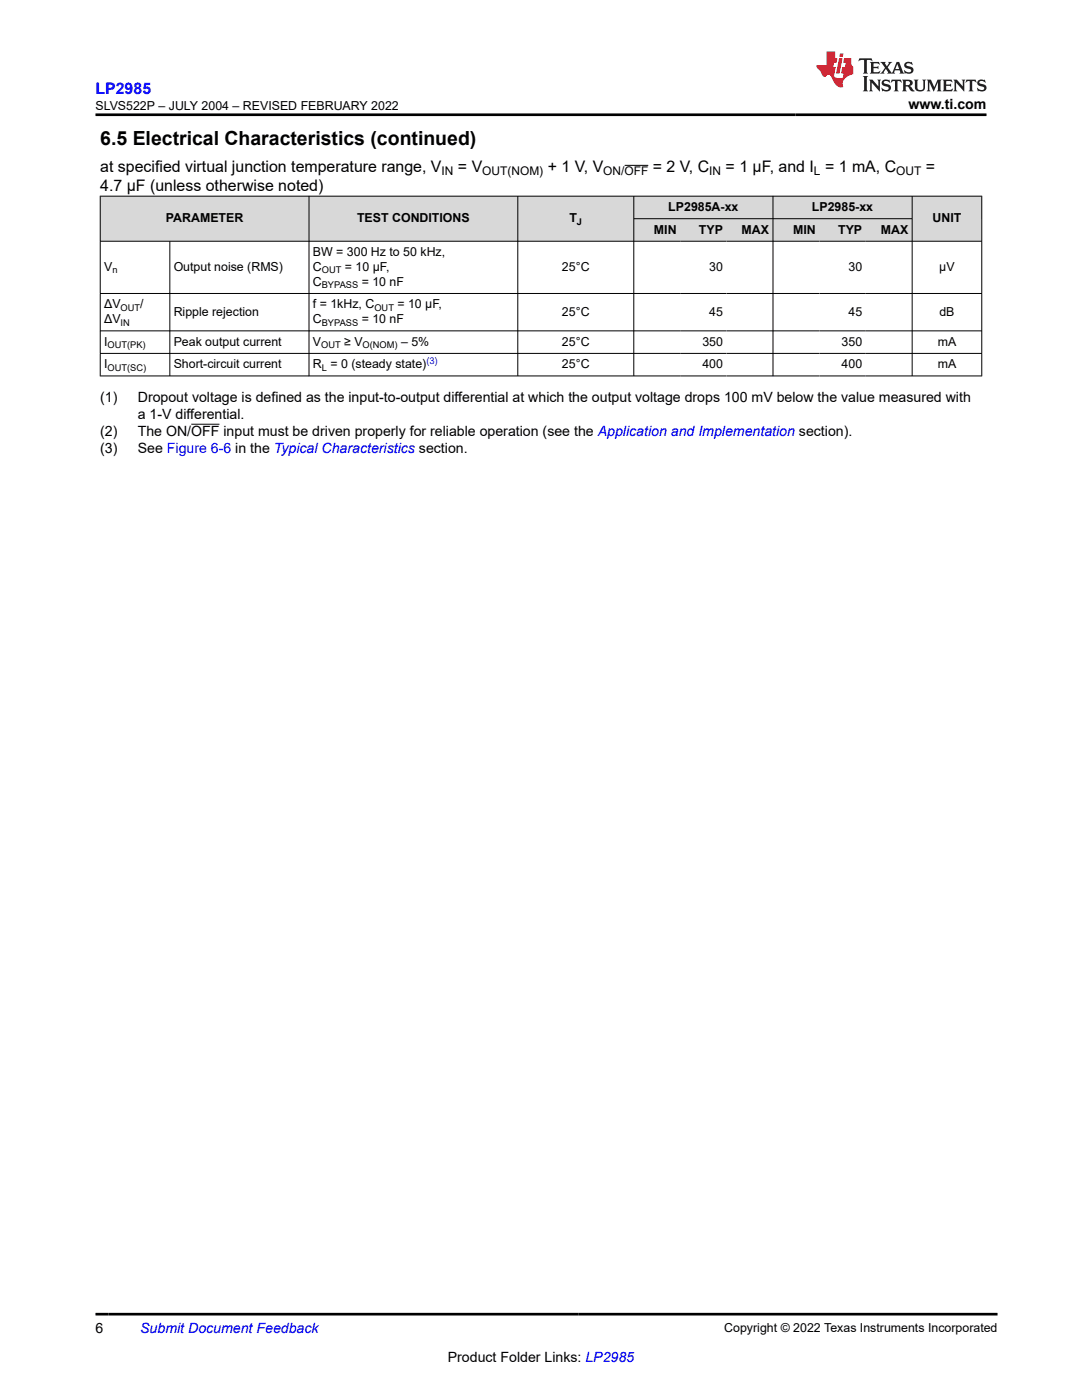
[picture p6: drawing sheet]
<svg xmlns="http://www.w3.org/2000/svg" width="216mm" height="279mm" viewBox="0 0 216 279" stroke-linecap="round" stroke-linejoin="round" font-family="sans-serif">
<defs><g id="words">
<text font-size="3.9" x="20" y="28.8">6.5 Electrical Characteristics (continued)</text>
<text font-size="3.2" fill="#00f" x="19" y="18.7">LP2985</text>
<g font-size="3.2">
<text x="20" y="34.3">at specified virtual junction temperature range, V</text>
<text x="91.4" y="34.3">= V</text>
<text x="109.3" y="34.3">+ 1 V, V</text>
<text x="130.3" y="34.3">= 2 V, C</text>
<text x="144.8" y="34.3">= 1 μF, and I = 1 mA, C</text>
<text x="184.7" y="34.3">=</text>
<text x="20" y="38.1">4.7 μF (unless otherwise noted)</text>
</g>
<g font-size="2.8">
<text x="181.3" y="21.8">www.ti.com</text>
<text x="20" y="80.2">(1)</text>
<text x="27.5" y="80.2">Dropout voltage is defined as the input-to-output differential at which the output voltage drops 100 mV below the value measured with</text>
<text x="27.5" y="83.6">a 1-V differential.</text>
<text x="20" y="87">(2)</text>
<text x="27.5" y="87">The ON/OFF input must be driven properly for reliable operation (see the Application and Implementation section).</text>
<text x="20" y="90.3">(3)</text>
<text x="27.5" y="90.3">See Figure 6-6 in the Typical Characteristics section.</text>
<text x="19" y="266.1">6</text>
<text x="89.4" y="271.7">Product Folder Links: LP2985</text>
</g>
<text font-size="2.8" fill="#00f" x="28" y="266.1">Submit Document Feedback</text>
<g font-size="2.5">
<text x="19" y="21.9">SLVS522P – JULY 2004 – REVISED FEBRUARY 2022</text>
<text x="33.1" y="44.4">PARAMETER</text>
<text x="71.2" y="44.4">TEST CONDITIONS</text>
<text x="113.6" y="44.4">T</text>
<text x="130.5" y="46.6">MIN</text>
<text x="133.4" y="42.1">LP2985A-xx</text>
<text x="139.5" y="46.6">TYP</text>
<text x="148" y="46.6">MAX</text>
<text x="158.3" y="46.6">MIN</text>
<text x="162" y="42.1">LP2985-xx</text>
<text x="167.2" y="46.6">TYP</text>
<text x="175.8" y="46.6">MAX</text>
<text x="186.1" y="44.4">UNIT</text>
<text x="62.4" y="51.1">BW = 300 Hz to 50 kHz,</text>
<text x="20.8" y="54.1">V</text>
<text x="34.7" y="54.1">Output noise (RMS)</text>
<text x="62.4" y="57">C</text>
<text x="62.4" y="54.1">C</text>
<text x="68.8" y="54.1">= 10 μF,</text>
<text x="72.2" y="57">= 10 nF</text>
<text x="112.1" y="54.1">25°C</text>
<text x="141.5" y="54.1">30</text>
<text x="169.3" y="54.1">30</text>
<text x="187.4" y="54.1">μV</text>
<text x="20.8" y="64.5">ΔV</text>
<text x="20.8" y="61.5">ΔV</text>
<text x="28" y="61.5">/</text>
<text x="34.7" y="63">Ripple rejection</text>
<text x="62.4" y="64.5">C</text>
<text x="62.4" y="61.5">f = 1kHz, C</text>
<text x="72.2" y="64.5">= 10 nF</text>
<text x="79.3" y="61.5">= 10 μF,</text>
<text x="112.1" y="63">25°C</text>
<text x="141.5" y="63">45</text>
<text x="169.3" y="63">45</text>
<text x="187.4" y="63">dB</text>
<text x="20.8" y="69">I</text>
<text x="34.7" y="69">Peak output current</text>
<text x="62.4" y="69">V</text>
<text x="68.7" y="69">≥ V</text>
<text x="80" y="69">– 5%</text>
<text x="112.1" y="69">25°C</text>
<text x="140.2" y="69">350</text>
<text x="167.9" y="69">350</text>
<text x="187.1" y="69">mA</text>
<text x="20.8" y="73.5">I</text>
<text x="34.7" y="73.5">Short-circuit current</text>
<text x="62.4" y="73.5">R = 0 (steady state)</text>
<text x="112.1" y="73.5">25°C</text>
<text x="140.2" y="73.5">400</text>
<text x="167.9" y="73.5">400</text>
<text x="187.1" y="73.5">mA</text>
<text x="144.5" y="265.8">Copyright © 2022 Texas Instruments Incorporated</text>
</g>
<g font-size="2.4">
<text x="88.1" y="34.9">IN</text>
<text x="96.2" y="34.9">OUT(NOM)</text>
<text x="120.4" y="34.9">ON/OFF</text>
<text x="141.5" y="34.9">IN</text>
<text x="162.4" y="34.9">L</text>
<text x="178.8" y="34.9">OUT</text>
</g>
<g font-size="1.9">
<text x="115.1" y="44.9">J</text>
<text x="22.4" y="54.6">n</text>
<text x="64.2" y="54.6">OUT</text>
<text x="64.2" y="57.5">BYPASS</text>
<text x="24.1" y="62">OUT</text>
<text x="24.1" y="65">IN</text>
<text x="64.2" y="65">BYPASS</text>
<text x="74.7" y="62">OUT</text>
<text x="21.5" y="69.5">OUT(PK)</text>
<text x="64.1" y="69.5">OUT</text>
<text x="72.4" y="69.5">O(NOM)</text>
<text x="21.5" y="74">OUT(SC)</text>
<text x="64.2" y="74">L</text>
</g>
<text font-size="1.9" fill="#00f" x="85.1" y="72.7">(3)</text>
</g></defs>
<g fill="#d8d8d8">
<path d="M20 39.1h175.9v4.5h-175.9z" fill-rule="evenodd"/>
<path d="M20.1 39.2h41.5v8.9h-41.5z" fill-rule="evenodd"/>
<path d="M61.7 39.2h41.6v8.9h-41.6z" fill-rule="evenodd"/>
<path d="M103.4 39.2h23v8.9h-23z" fill-rule="evenodd"/>
<path d="M126.5 39.2h27.7v4.4h-27.7z" fill-rule="evenodd"/>
<path d="M154.3 39.2h27.7v4.4h-27.7z" fill-rule="evenodd"/>
<path d="M182.1 39.2h13.7v8.9h-13.7z" fill-rule="evenodd"/>
<path d="M126.5 43.7h9.2v4.4h-9.2z" fill-rule="evenodd"/>
<path d="M135.7 43.7h9.3v4.4h-9.3z" fill-rule="evenodd"/>
<path d="M145 43.7h9.2v4.4h-9.2z" fill-rule="evenodd"/>
<path d="M154.3 43.7h9.2v4.4h-9.2z" fill-rule="evenodd"/>
<path d="M163.5 43.7h9.3v4.4h-9.3z" fill-rule="evenodd"/>
<path d="M172.8 43.7h9.2v4.4h-9.2z" fill-rule="evenodd"/>
</g>
<g fill="none" stroke="#000" stroke-width=".2">
<path d="M19.9 39.1h176.1M20 39.1v36M61.7 39.1v36M103.3 39.1v36M124.6 33h4.8M126.5 39.1v36M154.2 39.1v36M182 39.1v36M195.9 39.1v36M19.9 48.1h176.1M19.9 58.6h176.1M33.9 48.1v27"/>
<path d="M126.5 43.6h55.6M19.9 66h176.1M19.9 70.5h176.1M19.9 75h176.1M38.2 84.7h5.6"/>
</g>
<path d="M171.5 11.6l-.2 .6 .5-.2h.6v.1v2.2l-.2 .4h1l-.2-.4v-2.2v-.1h.5l.5 .2-.1-.6zM173.6 12.4l.2 .3v1.6l-.2 .4h1.9l.1-.6a1.08 1.08 0 0 1-1.3 .2v-.7h.6l.4 .2v-.7l-.4 .2h-.6v-.5l.2-.2a1 1 0 0 1 1 .3l-.1-.5zM175.7 12.4l.9 1.1-1 1.2h.9l-.2-.2 .5-.8 .4 .8-.2 .2h1.6l-.2-.2 .2-.5h.9l.1 .5-.1 .2h.9l-.2-.4-.8-1.9h-.5l-.9 2.1-.9-1.1 .9-1h-.8l.2 .2-.4 .6-.4-.6 .2-.2zM179 12.8l.4 1h-.7zM180.7 12.5a.65 .65 0 0 0-.2 .7 .65 .65 0 0 0 .6 .5l.6 .1 .1 .3a.79 .79 0 0 1-.7 .4 .79 .79 0 0 1-.7-.5l.1 .7 .2-.1a.93 .93 0 0 0 1.1 0 .93 .93 0 0 0 .4-.9 1.46 1.46 0 0 0-1.2-.6l-.1-.3a1.09 1.09 0 0 1 1.2 .2l-.2-.6-.1 .1-.5-.2zM172.2 15.2l.2 .4v2.2l-.2 .4h1l-.2-.4v-2.2l.2-.4zM173.4 15.9l.2 .4v1.5l-.2 .4h.8l-.3-.4 .1-1.3 1.6 1.8v-2l.2-.4h-.7l.1 .2 .1 1.1-1.2-1.3zM176.2 16a.65 .65 0 0 0-.2 .8 .65 .65 0 0 0 .6 .4l.6 .2 .1 .2a.79 .79 0 0 1-.7 .4 .79 .79 0 0 1-.7-.5l.1 .7 .2-.1a.93 .93 0 0 0 1.1 .1 .93 .93 0 0 0 .4-1 1.46 1.46 0 0 0-1.2-.5l-.1-.4a1.09 1.09 0 0 1 1.2 .2l-.1-.6-.2 .1-.5-.1zM177.9 15.9l-.1 .6a.63 .63 0 0 1 .8-.3v1.6l-.3 .4h1l-.2-.4v-1.6a.66 .66 0 0 1 .8 .3l-.1-.6zM180 15.9l.2 .4v1.5l-.2 .4h1l-.2-.2-.1-.7h.5l.1 .2a.79 .79 0 0 0 1.2 .6l-1-.9a.61 .61 0 0 0 .6-.6 .61 .61 0 0 0-.5-.7zM180.8 16.2h.1a.47 .47 0 0 1 .5 .1 .47 .47 0 0 1 .1 .5l-.1 .1-.7 .1zM182.3 15.9l.2 .2a2.27 2.27 0 0 0 .4 2 1.04 1.04 0 0 0 1.7-.7v-1.3l.2-.2h-.8l.2 .4v1.1a.6 .6 0 0 1-.6 .6 .6 .6 0 0 1-.6-.6v-1.1l.3-.4zM184.9 15.9l.2 .4v1.5l-.2 .4h.8l-.3-.4v-1.4l.9 1.9 .9-1.9v1.4l-.3 .4h1l-.2-.4v-1.5l.2-.4h-.8l-.7 1.5-.6-1.5zM188.1 15.9l.2 .4v1.5l-.2 .4h1.9l.1-.6a1.09 1.09 0 0 1-1.3 .2v-.7h.6l.4 .2v-.6l-.4 .2h-.6v-.6l.2-.1a1.01 1.01 0 0 1 1 .3l-.1-.6zM190.2 15.9l.3 .4v1.5l-.3 .4h.8l-.2-.4v-1.3l1.6 1.8v-2l.2-.4h-.7l.2 .2v1.1l-1.2-1.3zM192.8 15.9l-.1 .6a.63 .63 0 0 1 .8-.3v1.6l-.3 .4h1l-.2-.4v-1.6a.66 .66 0 0 1 .8 .3l-.1-.6zM195.2 16a.65 .65 0 0 0-.2 .8 .65 .65 0 0 0 .6 .4l.6 .2 .2 .2a.79 .79 0 0 1-.7 .4 .79 .79 0 0 1-.7-.5l.1 .7 .2-.1a.93 .93 0 0 0 1 .1 .93 .93 0 0 0 .5-1 1.46 1.46 0 0 0-1.3-.5v-.4a1.09 1.09 0 0 1 1.2 .2l-.2-.6-.2 .1-.5-.1z" fill="#231f20"/>
<path d="M164.9 10.3v2.7h-2l.1 .4 .8 1a.95 .95 0 0 0 1 .9 .59 .59 0 0 1 .5-.4 .59 .59 0 0 1 .5 .3l.4 .8a1.59 1.59 0 0 0 2.1 1.4 1.61 1.61 0 0 1 1-2.3l1-.3-.1-1.5a1.59 1.59 0 0 1-.3-1.7h-1.5l-.2 .9h.6l-.2 .9h-.5l-.2 .9v.3l.4 .1-.1 .9h-.7a.73 .73 0 0 1-1-.7l.3-1.5h-.5l.1-.9h.5l.2-.9h-.5v-1.3zM167.4 11.6l-.6 3.1h.7l.6-3.1zM167.6 10.7l-.1 .6h.7l.1-.6z" fill="#ed1c24"/>
<path d="M19 22.9h177.8M19 262.3h180" fill="none" stroke="#000" stroke-width=".53"/>
<use href="#words"/>
</svg>
